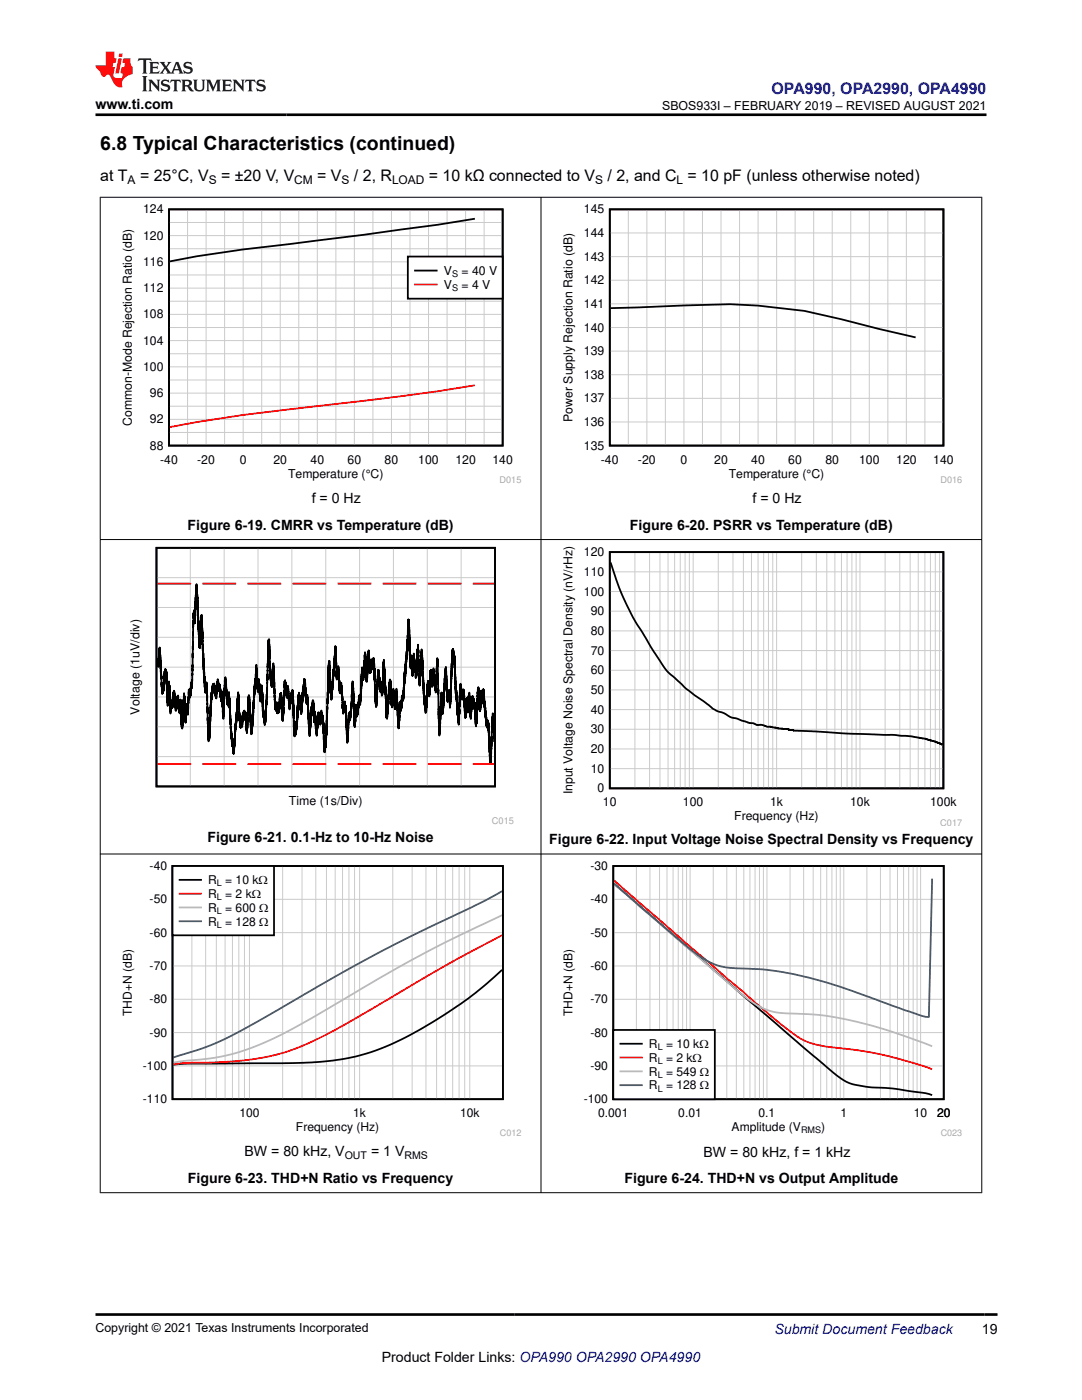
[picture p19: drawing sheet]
<svg xmlns="http://www.w3.org/2000/svg" width="216mm" height="279mm" viewBox="0 0 216 279" stroke-linecap="round" stroke-linejoin="round" font-family="sans-serif">
<defs><g id="words">
<text font-size="3.9" x="20" y="29.9">6.8 Typical Characteristics (continued)</text>
<text font-size="3.2" fill="#00f" x="154" y="18.7">OPA990, OPA2990, OPA4990</text>
<g font-size="3.2">
<text x="20" y="36.1">at T</text>
<text x="27.9" y="36.1">= 25°C, V</text>
<text x="44.1" y="36.1">= ±20 V, V</text>
<text x="63.3" y="36.1">= V</text>
<text x="70.6" y="36.1">/ 2, R</text>
<text x="85.6" y="36.1">= 10 kΩ connected to V</text>
<text x="121.2" y="36.1">/ 2, and C = 10 pF (unless otherwise noted)</text>
</g>
<g font-size="2.8">
<text x="19" y="21.8">www.ti.com</text>
<text x="62.2" y="100.5">f = 0 Hz</text>
<text x="150.1" y="100.5">f = 0 Hz</text>
<text x="37.4" y="105.7">Figure 6-19. CMRR vs Temperature (dB)</text>
<text x="125.7" y="105.7">Figure 6-20. PSRR vs Temperature (dB)</text>
<text x="41.4" y="168.1">Figure 6-21. 0.1-Hz to 10-Hz Noise</text>
<text x="109.6" y="168.4">Figure 6-22. Input Voltage Noise Spectral Density vs Frequency</text>
<text x="48.8" y="230.8">BW = 80 kHz, V</text>
<text x="74" y="230.8">= 1 V</text>
<text x="140.4" y="230.8">BW = 80 kHz, f = 1 kHz</text>
<text x="37.5" y="236">Figure 6-23. THD+N Ratio vs Frequency</text>
<text x="124.6" y="236">Figure 6-24. THD+N vs Output Amplitude</text>
<text x="195.9" y="266.1">19</text>
<text x="76.2" y="271.7">Product Folder Links: OPA990 OPA2990 OPA4990</text>
</g>
<text font-size="2.8" fill="#00f" x="154.5" y="266.2">Submit Document Feedback</text>
<g font-size="2.5">
<text x="132.1" y="21.9">SBOS933I – FEBRUARY 2019 – REVISED AUGUST 2021</text>
<text x="27.8" y="142.6" transform="rotate(-90 27.8 142.6)">Voltage (1uV/div)</text>
<text x="57.6" y="160.6">Time (1s/Div)</text>
<text x="19" y="265.9">Copyright © 2021 Texas Instruments Incorporated</text>
</g>
<g font-size="2.4">
<text x="25.5" y="36.7">A</text>
<text x="41.7" y="36.7">S</text>
<text x="58.7" y="36.7">CM</text>
<text x="68.2" y="36.7">S</text>
<text x="78.2" y="36.7">LOAD</text>
<text x="118.8" y="36.7">S</text>
<text x="135" y="36.7">L</text>
<text x="28.6" y="47.8">120</text>
<text x="28.6" y="42.6">124</text>
<text x="116.5" y="47.3">144</text>
<text x="116.5" y="42.6">145</text>
<text x="28.6" y="53.1">116</text>
<text x="116.5" y="52">143</text>
<text x="28.6" y="58.3">112</text>
<text x="88.6" y="54.9">V</text>
<text x="88.6" y="57.7">V</text>
<text x="92.1" y="54.9">= 40 V</text>
<text x="92.1" y="57.7">= 4 V</text>
<text x="116.5" y="56.7">142</text>
<text x="28.6" y="63.5">108</text>
<text x="116.5" y="61.4">141</text>
<text x="28.6" y="68.8">104</text>
<text x="116.5" y="70.9">139</text>
<text x="116.5" y="66.2">140</text>
<text x="28.6" y="74">100</text>
<text x="116.5" y="75.6">138</text>
<text x="29.9" y="79.3">96</text>
<text x="116.5" y="80.3">137</text>
<text x="26.3" y="85" transform="rotate(-90 26.3 85)">Common-Mode Rejection Ratio (dB)</text>
<text x="29.9" y="89.7">88</text>
<text x="29.9" y="84.5">92</text>
<text x="114.3" y="84.2" transform="rotate(-90 114.3 84.2)">Power Supply Rejection Ratio (dB)</text>
<text x="116.5" y="85">136</text>
<text x="116.5" y="89.7">135</text>
<text x="32" y="92.5">-40</text>
<text x="39.4" y="92.5">-20</text>
<text x="47.8" y="92.5">0</text>
<text x="54.6" y="92.5">20</text>
<text x="57.5" y="95.3">Temperature (°C)</text>
<text x="62" y="92.5">40</text>
<text x="69.4" y="92.5">60</text>
<text x="76.8" y="92.5">80</text>
<text x="83.5" y="92.5">100</text>
<text x="90.9" y="92.5">120</text>
<text x="98.3" y="92.5">140</text>
<text x="119.9" y="92.5">-40</text>
<text x="127.3" y="92.5">-20</text>
<text x="135.8" y="92.5">0</text>
<text x="142.5" y="92.5">20</text>
<text x="145.4" y="95.3">Temperature (°C)</text>
<text x="149.9" y="92.5">40</text>
<text x="157.3" y="92.5">60</text>
<text x="164.7" y="92.5">80</text>
<text x="171.4" y="92.5">100</text>
<text x="178.8" y="92.5">120</text>
<text x="186.2" y="92.5">140</text>
<text x="116.5" y="111">120</text>
<text x="116.5" y="118.9">100</text>
<text x="116.5" y="114.9">110</text>
<text x="117.9" y="122.8">90</text>
<text x="117.9" y="130.6">70</text>
<text x="117.9" y="126.7">80</text>
<text x="117.9" y="134.6">60</text>
<text x="117.9" y="142.4">40</text>
<text x="117.9" y="138.5">50</text>
<text x="117.9" y="146.3">30</text>
<text x="117.9" y="154.2">10</text>
<text x="117.9" y="150.3">20</text>
<text x="114.3" y="158.5" transform="rotate(-90 114.3 158.5)">Input Voltage Noise Spectral Density (nV/rHz)</text>
<text x="119.2" y="158.1">0</text>
<text x="120.3" y="160.9">10</text>
<text x="136.3" y="160.9">100</text>
<text x="153.7" y="160.9">1k</text>
<text x="169.6" y="160.9">10k</text>
<text x="185.6" y="160.9">100k</text>
<text x="146.5" y="163.7">Frequency (Hz)</text>
<text x="29.9" y="173.6">-40</text>
<text x="117.8" y="173.6">-30</text>
<text x="41.5" y="176.5">R</text>
<text x="41.5" y="179.2">R</text>
<text x="45" y="176.5">= 10 k:</text>
<text x="45" y="179.2">= 2 k</text>
<text x="50.2" y="179.2">:</text>
<text x="29.9" y="180.3">-50</text>
<text x="41.5" y="182">R</text>
<text x="41.5" y="184.7">R</text>
<text x="45" y="182">= 600 :</text>
<text x="45" y="184.7">= 128 :</text>
<text x="117.8" y="180.3">-40</text>
<text x="29.9" y="186.9">-60</text>
<text x="117.8" y="186.9">-50</text>
<text x="29.9" y="193.6">-70</text>
<text x="117.8" y="193.6">-60</text>
<text x="26.3" y="202.8" transform="rotate(-90 26.3 202.8)">THD+N (dB)</text>
<text x="29.9" y="200.2">-80</text>
<text x="114.2" y="202.8" transform="rotate(-90 114.2 202.8)">THD+N (dB)</text>
<text x="117.8" y="200.2">-70</text>
<text x="29.9" y="206.9">-90</text>
<text x="117.8" y="206.9">-80</text>
<text x="129.5" y="209.2">R</text>
<text x="132.9" y="209.2">= 10 k:</text>
<text x="28.5" y="213.5">-100</text>
<text x="117.8" y="213.5">-90</text>
<text x="129.5" y="211.9">R</text>
<text x="129.5" y="214.7">R</text>
<text x="132.9" y="211.9">= 2 k</text>
<text x="132.9" y="214.7">= 549 :</text>
<text x="138.2" y="211.9">:</text>
<text x="28.5" y="220.2">-110</text>
<text x="116.5" y="220.2">-100</text>
<text x="129.5" y="217.4">R</text>
<text x="132.9" y="217.4">= 128 :</text>
<text x="47.8" y="222.9">100</text>
<text x="59.1" y="225.7">Frequency (Hz)</text>
<text x="70.5" y="222.9">1k</text>
<text x="91.8" y="222.9">10k</text>
<text x="119.4" y="222.9">0.001</text>
<text x="135.4" y="222.9">0.01</text>
<text x="146" y="225.7">Amplitude (V</text>
<text x="151.4" y="222.9">0.1</text>
<text x="163.9" y="225.7">)</text>
<text x="167.7" y="222.9">1</text>
<text x="182.4" y="222.9">10</text>
<text x="187" y="222.9">20</text>
</g>
<g font-size="2.1">
<text x="68.8" y="231.4">OUT</text>
<text x="80.7" y="231.4">RMS</text>
</g>
<g font-size="1.8">
<text x="90.2" y="55.3">S</text>
<text x="90.2" y="58.1">S</text>
<text x="43.3" y="176.9">L</text>
<text x="43.3" y="179.6">L</text>
<text x="43.3" y="182.4">L</text>
<text x="43.3" y="185.1">L</text>
<text x="131.2" y="209.6">L</text>
<text x="131.2" y="212.3">L</text>
<text x="131.2" y="215.1">L</text>
<text x="131.2" y="217.8">L</text>
<text x="159.8" y="226.1">RMS</text>
</g>
<g font-size="1.8" fill="#a8a8a8">
<text x="99.7" y="96.4">D015</text>
<text x="187.6" y="96.4">D016</text>
<text x="98.1" y="164.5">C015</text>
<text x="187.6" y="164.8">C017</text>
<text x="99.7" y="226.7">C012</text>
<text x="187.7" y="226.7">C023</text>
</g>
</g></defs>
<path d="M33.7 41.8h66.6v47.1h-66.6zM94.8 43.7l-7.4 1.2-14.8 2-24.1 2.9-9.2 1.3-5.4 1.1" fill="none" stroke="#000" stroke-width=".36"/>
<g fill="none" stroke="#cbcbcb" stroke-width=".2">
<path d="M33.7 57.5h66.6M33.7 54.9h66.6M33.7 52.3h66.6M33.7 49.6h66.6M33.7 47h66.6M33.7 44.4h66.6M37.4 41.8v47.1M41.1 41.8v47.1M44.8 41.8v47.1M48.5 41.8v47.1M52.2 41.8v47.1M55.9 41.8v47.1"/>
<path d="M59.6 41.8v47.1M63.3 41.8v47.1M67 41.8v47.1M70.7 41.8v47.1M74.4 41.8v47.1M78.1 41.8v47.1M81.8 41.8v47.1M85.5 41.8v47.1M89.2 41.8v47.1M92.9 41.8v47.1M96.6 41.8v47.1M33.7 78.5h66.6"/>
<path d="M33.7 75.8h66.6M33.7 73.2h66.6M33.7 70.6h66.6M33.7 68h66.6M33.7 65.4h66.6M33.7 62.7h66.6M33.7 60.1h66.6M33.7 86.3h66.6M33.7 83.7h66.6M33.7 81.1h66.6"/>
</g>
<path d="M94.8 76.9a613.8 613.8 0 0 1-37 4.8l-9.3 1.1-9.2 1.4-5.4 1" fill="none" stroke="#f00" stroke-width=".36"/>
<path d="M81.4 51.2h18.9v8.4h-18.9z" fill-rule="evenodd" fill="#fff"/>
<path d="M81.4 51.2h18.9v8.4h-18.9zM82.8 54h4.3" fill="none" stroke="#000" stroke-width=".36"/>
<path d="M82.8 56.8h4.3" fill="none" stroke="#f00" stroke-width=".36"/>
<path d="M111.9 40.8h80.1v55.6h-80.1z" fill-rule="evenodd" fill="#fff"/>
<path d="M121.7 41.8h66.6v47.1h-66.6zM121.8 61.5l23.9-.8 5.6 .3 9.2 1 22.2 5.3" fill="none" stroke="#000" stroke-width=".36"/>
<g fill="none" stroke="#cbcbcb" stroke-width=".2">
<path d="M121.7 55.9h66.6M121.7 51.2h66.6M121.7 46.5h66.6M125.4 41.8v47.1M129.1 41.8v47.1M132.8 41.8v47.1M136.5 41.8v47.1M140.2 41.8v47.1M143.9 41.8v47.1M147.6 41.8v47.1M151.3 41.8v47.1M155 41.8v47.1"/>
<path d="M158.7 41.8v47.1M162.4 41.8v47.1M166.1 41.8v47.1M169.8 41.8v47.1M173.5 41.8v47.1M177.2 41.8v47.1M180.9 41.8v47.1M184.6 41.8v47.1M121.7 79.5h66.6M121.7 74.8h66.6M121.7 70.1h66.6M121.7 65.4h66.6"/>
<path d="M121.7 60.6h66.6M121.7 84.2h66.6"/>
</g>
<path d="M25.5 109.1h77v55.4h-77z" fill-rule="evenodd" fill="#fff"/>
<path d="M31.2 109.3h67.6v47.6h-67.6zM31.4 132.1v.1v-.6l.1 1.4v-1.1l.1 .7v-.6v1.1l.3-3.9 .4 9.3 .1-1.7v1.4l.1-1.5v1.6v-1.5l.1 1.2 .1-1.6v1.1l.1-2.7v.7v-.9v1.2l.1-1.9v1.4l.1-1.4v1.3v-1.7v1.9l.1-1.8 .1 2v-1.6l.3 6.9 .2-4.9 .3 6.4 .1-2.4 .1 1.2v-1.3l.1 1.2v-1.3v1.6v-1.5l.1 1.4v-1.5v1.5l.1-3 .1 1.3v-1.5l.1 1.3v-1.5l.1 1.6v-1.5l.1 2.1v-1.1v1.8v-2.1l.2 3.1v-1.7l.1 1.7v-1.1v.8v-1.3l.1 1.3 .1-2.4v1.4l.1-1.7 .1 1.7v-.8l.1 2.5 .1-1.8 .1 2 .1-2.8 .4 5.8 .3-7.1 .3 6 .2-3.4v.4v-.6l.1 1.1v-1.3l.1 1.8v-1.2v1.2v-1.1l.1 1v-.7v1.2l.2-5.1v1.3l.1-1.2v1.4l.1-1.1v1.2l.2-2.7v1.4l.1-1.8 .1 1.3 .3-14.9v.6v-.7l.1 1.1v-1.7l.1 2.6 .4-7.8 .7 12.8 .4-6.6 .5 14.3v-1.1l.2 2.3v-1.6v1.3v-1.5l.1 1.5 .1-1.8 .1 2.3v-1l.3 10.4v-1.5l.1 1.3 .1-1.4v1l.3-8.2v1.2l.1-2v1.3v-1.5l.1 1.1 .1-2.5 .1 1.4v-1.6v1.7l.1-1.5v1.3l.1-1.4v1.7v-1.9l.1 1.7v-1.3l.1 1.8v-1.6l.1 1.8v-1.3l.2 1.9v-1.8v.4v-.6v1v-1.2l.1 1.3v-1.9v1.4l.1-2.5 .1 2.1 .1-1.4v1.8l.1-1.5 .1 1.5v-1.4v1.2v-1l.3 3.2 .2-2v1.5v-1.3l.3 5.3 .4-8.4 .2 3.8v-1.2v1.1v-.8l.3 2.9v-1.8v1.2l.1-2.1v1.5l.1-1.6 .4 8.8v-1l.2 2.9 .1-1.5v1.7v-1.2v1.2v-1.1l.1 1.8v-1v1.1l.1-1v1.6v-1.8v1.9l.3-5.7v1.3l.3-3.3v1.1v-1.8v1.3v-.9l.1 .7 .2-4.4v1.3v-2l.4 6.9v-1.7v1.7v-1.1l.1 1.3v-1.3v1.4l.1-1.9 .1 1.7v-1.4l.1 1.2v-1.8v2l.1-2.3v1.3l.1-1.8v1.6l.1-1.8v1.4l.1-1.6v1v-1.1l.1 1.5v-1.3v1.3l.1-1.3v1.6v-1.6v1.5l.1-1.3v1.5v-1.5l.3 4.1 .4-7.5 .4 7.7 .1-1.4v1.4l.3-3.7v1l.2-4.9v.2v-.6v.7l.4-5.6v.8l.1-1.7 .2 4.9v-1.4v1.9l.2-2.6v1.5l.1-1.1 .2 3.2v-.9l.1 1.8v-1.9v1.5l.2-2.8v1.2v-1.2v.9l.1-.7 .1 5 .1-1.3 .2 2.7v-1.2v2v-1.5l.1 1.6v-1.2v1.6l.2-2.3v1.1l.2-5v1l.3-9.2v.6v-1v1.4l.1-3.5v-.1v1.2l.1-1.3v1.4v-1.4l.3 8.2v-.4l.1 .8v-1.1l.1 1.9 .1-1.5v1.6l.2-4.7 .4 8.5v-1.2l.1 2v-1.6l.1 1.6v-1.2v1.4v-1.6v1.4l.1-1.6 .1 2v-1.5l.1 1.7 .1-1.9 .1 1.5 .1-1.1v1.4l.1-3.1v.9l.1-1.6 .1 1.4v-1.5l.4 5.6 .5-8.1 .1 2.3 .1-1.2v1.8l.1-1 .1 1.5 .1-2.3v1.6v-1.2l.1 1.1v-1l.3 4.2 .1-2.4v1l.1-1.4v1.7l.1-1.7v.6v-.8v1.6v-1.8l.1 .8v-.9v1v-1.3v1.8v-1.6l.1 1 .1-1.5 .4 9.3 .1-1.6v1.3v-1.5v1.5l.1-1.3v1v-.9v.7v-1.5l.1 1.2 .1-1.9v1.6l.1-2.7v1.2l.3-5.5v1.5l.1-1.9v1.5v-1l.2 1.7v-.9l.1 2.3v-1.2l.1 1.8 .2-3.9v1.8l.1-2.9v1.4l.2-2.3v1.3l.1-2.3v1.5l.1-1.5 .3 4.7v-1.3l.2 1.7v-1.9l.2 2.6v-1.4l.3 7 .3-5.9 .1 1.8 .2-3 .1 1.7 .1-1.1 .1 3.6v-1.3l.1 1.5v-2.2v1.6l.1-1.3 .3 4.5 .3-4.6v1.4l.1-1.3v1.5v-1.6l.2 2v-1.3l.1 1.8 .2-2.9v1.5v-1.1l.1 1.6v-1.4l.1 1.3v-.9v1.4l.1-1.5 .4 7.4v-1.4v1.4l.2-2.1v1.2v-1.7l.1 .8 .5-16v.8l.1-1.2v1.2v-1.2l.4 7.7 .5-6.1v1.2l.1-3.3 .1 1.7 .1-4.2 .3 6.7 .1-1.6v1.5l.1-2.4 .1 1.2v-1.4l.2 5 .1-1.6 .1 2.1v-1.8l.1 1.7 .1-2v1.9v-1.4l.4 5.6 .2-2v1.4l.1-1.8 .2 2.2v-1.2l.3 7.3 .1-1.8v1.4l.2-5.2v1.2l.1-1.7v1.5v-1.1v1.1l.1-1v1.1l.2-1.9v.9l.4-6.8 .4 9.1 .2-4.5 .1 1.4 .1-1.1v2.1v-1.7v1.2l.1-1.3v1.5v-1.5l.1 1.5v-2.1l.1 1.6 .2-3.4 .1 1.8v-1.4l.1 1.5 .3-6.9v1.3l.1-1.9 .2 2.5 .3-5.1v1.2v-1.6l.4 5.9 .4-6.3 .2 4.5v-1.1v1l.2-1.3v1.3v-2.2v1.5l.1-1.9 .2 1.8v-.8v1l.1-2v1.7l.1-2v1.9l.1-1.8 .4 9.7 .5-7.4v1.7v-1.7l.3 4v-1.4v1.5l.1-1.2 .1 1.6v-2.1v1.9l.1-1.8v1.8v-1.6l.1 2.5 .1-2v1.7l.3-6.9 .5 11.5v-1.3l.1 1.6 .2-3.3v1l.2-4.2 .1 1.2v-2.1v2.1v-1.7l.1 1.2v-2.1v1.5l.1-1.4 .1 2.3v-1.2l.1 4 .1-1v1.4l.3-3.7v1.8v-1.5l.3 3.7 .1-1.7 .1 .9v-2.1l.1 .8v-1.9l.5 7.8 .2-5 .1 .5v-.7v1.1v-1.3l.1 2 .2-2.8v1.2v-1.3l.1 1v-1.2l.1 1.1 .1-1.5v.9l.2-5 .1 1.5v-1.9v1.5l.5-6.3v1l.2-6.5 .5 9.8 .1-2.6 .2 4.1 .3-4.5v1.5v-1.1v1.5l.1-.6v.8v-1.1l.2 2.8v-.7l.1 1.8 .1-1.8v1.4l.3-6.2 .3 8.2 .4-7.3 .5 9.6v.3v-1v1.6l.1-1.4v2.1l.1-1.7 .1 2.1v-1.5v2.6v-1.8l.1 1.5 .4-5.9v1.5v-1.7l.3 3.1 .2-5.2v1.4l.1-1.6 .2 3.4v-1.9v1.9l.3-3.6 .4 4.4v-1.4v1.8l.4-6.9 .4 15.5 .3-8.2v1.3l.1-1.7 .2 4.2 .7-9.3 .3 6.4v-1v1.6v-1.3l.1 1.2v-1.6v1.4l.2-2v1.2v-1.3l.2 3.6 .6-11.8 .2 2.1v-1.1v1.3l.1-1v1v-.9l.2 7.5v-1.5l.6 7.4v-1.3v1.6l.4-8.1 .2 2.1v-1.1v1.8v-1.5l.1 1.3v-1v1.6l.1-1.8v1.5l.1-1.8 .1 1.2v-1l.3 5.5 .1-1.3v1.2l.2-3.8 .1 1.2v-1.3l.2 2.9v-2v1.3l.1-2.7v1.1l.1-1.1v1v-1.6l.3 5.3 .3-4.6 .1 1.8 .1-1.7v1.5v-1.1l.1 1.9v-1.8v1.6v-1.5l.1 1.8v-1.3v1.3l.1-1.2 .3 4.8 .3-7.5 .1 1.2v-1.6l.4 4.8 .2-4.1v1.4l.1-1.4 .2 2.6 .1-2.9v1.3l.1-1.2 .4 5.4v-1.2l.1 2.3v-1v1.2v-1.2l.1 1.9v-1.3l.2 1.5v-1.2v1.4v-1.6l.1 1.5v-1.5v1.2v-.8l.1 1.6v-1.1l.4 7.7 .4-10.1 .2 3v-1.2l.1 4" fill="none" stroke="#000" stroke-width=".36"/>
<g fill="none" stroke="#cbcbcb" stroke-width=".2">
<path d="M31.2 115.3h67.6M38 109.3v47.7M44.7 109.3v47.7M51.5 109.3v47.7M58.2 109.3v47.7M65 109.3v47.7M71.8 109.3v47.7M78.5 109.3v47.7M85.3 109.3v47.7M92 109.3v47.7M31.2 139.1h67.6M31.2 133.1h67.6"/>
<path d="M31.2 127.2h67.6M31.2 121.2h67.6M31.2 151h67.6M31.2 145h67.6"/>
</g>
<g fill="none" stroke="#f00" stroke-width=".36">
<path d="M31.4 116.5h6.7M40.4 116.5h6.7M49.4 116.5h6.7M58.4 116.5h6.7M67.4 116.5h6.7M76.4 116.5h6.7M85.3 116.5h6.8M94.3 116.5h4.3M31.4 152.5h6.7M40.4 152.5h6.7M49.4 152.5h6.7M58.4 152.5h6.7"/>
<path d="M67.4 152.5h6.7M76.4 152.5h6.7M85.3 152.5h6.8M94.3 152.5h4.3"/>
</g>
<path d="M111.9 109.1h80.1v55.7h-80.1z" fill-rule="evenodd" fill="#fff"/>
<path d="M121.7 110.2h66.5v47.1h-66.5zM121.8 112.3a52.3 52.3 0 0 0 7.3 15.5l2.2 3.5a19 19 0 0 0 4.6 5.2l1 .9 1.6 1.3 4.3 3.1 1.6 .5 1.6 .9 1 .2 2.5 .9h.8l.7 .4 .9-.1 1.2 .4h.7l1.6 .4 1.7 .1 .7 .2h.4l.2 .1 11.1 .6 8.7 .3 3.6 .2 2.9 .5 2 .6 1.4 .6" fill="none" stroke="#000" stroke-width=".36"/>
<g fill="none" stroke="#cbcbcb" stroke-width=".2">
<path d="M121.7 118.1h66.6M121.7 114.1h66.6M126.7 110.2v47.1M129.6 110.2v47.1M131.7 110.2v47.1M133.3 110.2v47.1M134.6 110.2v47.1M135.7 110.2v47.1M136.7 110.2v47.1M137.6 110.2v47.1M138.3 110.2v47.1M143.3 110.2v47.1"/>
<path d="M146.3 110.2v47.1M148.3 110.2v47.1M149.9 110.2v47.1M151.3 110.2v47.1M152.4 110.2v47.1M153.3 110.2v47.1M154.2 110.2v47.1M155 110.2v47.1M160 110.2v47.1M162.9 110.2v47.1M165 110.2v47.1M166.6 110.2v47.1"/>
<path d="M167.9 110.2v47.1M169 110.2v47.1M170 110.2v47.1M170.8 110.2v47.1M171.6 110.2v47.1M176.6 110.2v47.1M179.5 110.2v47.1M181.6 110.2v47.1M183.2 110.2v47.1M184.6 110.2v47.1M185.7 110.2v47.1M186.6 110.2v47.1"/>
<path d="M187.5 110.2v47.1M121.7 137.7h66.6M121.7 133.8h66.6M121.7 129.8h66.6M121.7 125.9h66.6M121.7 122h66.6M121.7 153.4h66.6M121.7 149.5h66.6M121.7 145.5h66.6M121.7 141.6h66.6"/>
</g>
<path d="M24 171.9h80v54.9h-80z" fill-rule="evenodd" fill="#fff"/>
<path d="M34.4 172.8h65.9v46.6h-65.9zM100.2 193.6a83.2 83.2 0 0 1-25.5 16.1 55.4 55.4 0 0 1-18.6 2.5l-17.9 .1-3.6 .2" fill="none" stroke="#000" stroke-width=".35"/>
<g fill="none" stroke="#cbcbcb" stroke-width=".2">
<path d="M34.4 179.5h66M38.3 172.8v46.6M41 172.8v46.6M43.2 172.8v46.6M44.9 172.8v46.6M46.4 172.8v46.6M47.7 172.8v46.6M48.8 172.8v46.6M49.8 172.8v46.6M56.4 172.8v46.6M60.3 172.8v46.6M63 172.8v46.6"/>
<path d="M65.1 172.8v46.6M66.9 172.8v46.6M68.3 172.8v46.6M69.6 172.8v46.6M70.7 172.8v46.6M71.8 172.8v46.6M78.4 172.8v46.6M82.2 172.8v46.6M85 172.8v46.6M87.1 172.8v46.6M88.9 172.8v46.6M90.3 172.8v46.6"/>
<path d="M91.6 172.8v46.6M92.7 172.8v46.6M93.7 172.8v46.6M34.4 199.4h66M34.4 192.8h66M34.4 186.1h66M34.4 212.7h66M34.4 206.1h66"/>
</g>
<path d="M100.2 186.6l-11.3 6.1-14.9 8.8a91.9 91.9 0 0 1-17.2 8.5 67.8 67.8 0 0 1-19.4 2.1l-2.8 .3" fill="none" stroke="#f00" stroke-width=".35"/>
<path d="M100.2 182.7l-9.8 4.6-7.5 3.9-7.4 4.1-9.7 5.8a85.4 85.4 0 0 1-18.7 9l-4.5 1-8 1" fill="none" stroke="#b8b8b8" stroke-width=".35"/>
<path d="M100.2 177.8l-.1 .1a232.7 232.7 0 0 1-15.6 7.7l-6 3-7.5 4-15.7 9a93.6 93.6 0 0 1-15.6 7.9l-5.1 1.5" fill="none" stroke="#295c75" stroke-width=".35"/>
<path d="M34.4 172.8h20.3v13.9h-20.3z" fill-rule="evenodd" fill="#fff"/>
<path d="M34.4 172.8h20.3v13.9h-20.3zM35.8 175.6h4.3M122.4 172.8h65.9v46.6h-65.9zM122.5 176.4l41.1 35.4a28.1 28.1 0 0 0 5.9 4.4 27.5 27.5 0 0 0 7.9 1l7.3 1 1.3 .4" fill="none" stroke="#000" stroke-width=".35"/>
<path d="M35.8 178.3h4.3M122.5 175.7l25.9 22.4a126.5 126.5 0 0 0 11.2 9.1 20.5 20.5 0 0 0 8.6 2 72.1 72.1 0 0 1 17.8 4.2" fill="none" stroke="#f00" stroke-width=".35"/>
<path d="M122.5 176.5l23.9 20.6a18.1 18.1 0 0 0 8.6 5h.7a74.6 74.6 0 0 1 27.7 5.7l2.6 1M35.8 181.1h4.3" fill="none" stroke="#b8b8b8" stroke-width=".35"/>
<path d="M186 175.4l-.7 27.6-1.3-.2-3.3-1.1-7.9-2.9a75.4 75.4 0 0 0-22.4-5.4l-2-.1a13.8 13.8 0 0 1-10.5-3.8l-15.4-13.2M35.8 183.9h4.3" fill="none" stroke="#295c75" stroke-width=".35"/>
<g fill="none" stroke="#cbcbcb" stroke-width=".2">
<path d="M122.4 179.5h65.9M127 172.8v46.6M129.7 172.8v46.6M131.6 172.8v46.6M133.1 172.8v46.6M134.3 172.8v46.6M135.3 172.8v46.6M136.2 172.8v46.6M137 172.8v46.6M137.7 172.8v46.6M142.3 172.8v46.6M145 172.8v46.6"/>
<path d="M146.9 172.8v46.6M148.4 172.8v46.6M149.6 172.8v46.6M150.7 172.8v46.6M151.5 172.8v46.6M152.3 172.8v46.6M153 172.8v46.6M157.6 172.8v46.6M160.4 172.8v46.6M162.3 172.8v46.6M163.8 172.8v46.6M165 172.8v46.6"/>
<path d="M166 172.8v46.6M166.9 172.8v46.6M167.7 172.8v46.6M168.4 172.8v46.6M173 172.8v46.6M175.7 172.8v46.6M177.6 172.8v46.6M179.1 172.8v46.6M180.3 172.8v46.6M181.3 172.8v46.6M182.2 172.8v46.6M183 172.8v46.6"/>
<path d="M183.7 172.8v46.6M188.3 172.8v46.6M122.4 199.4h65.9M122.4 192.8h65.9M122.4 186.1h65.9M122.4 212.7h65.9M122.4 206.1h65.9"/>
</g>
<path d="M122.4 205.5h20.2v13.9h-20.2z" fill-rule="evenodd" fill="#fff"/>
<path d="M122.4 205.5h20.2v13.9h-20.2zM123.8 208.3h4.3" fill="none" stroke="#000" stroke-width=".35"/>
<path d="M123.8 211.1h4.3" fill="none" stroke="#f00" stroke-width=".35"/>
<path d="M123.8 213.8h4.3" fill="none" stroke="#b8b8b8" stroke-width=".35"/>
<path d="M123.8 216.6h4.3" fill="none" stroke="#295c75" stroke-width=".35"/>
<path d="M19.9 39.4h176.1M20 39.3v198.8M107.9 39.3v198.8M195.9 39.3v198.8M19.9 107.7h176.1M19.9 170.4h176.1M19.9 238h176.1" fill="none" stroke="#000" stroke-width=".2"/>
<path d="M27.7 11.6l-.2 .6 .5-.2h.6v.1v2.2l-.2 .4h1l-.2-.4v-2.2v-.1h.5l.5 .2-.1-.6zM29.8 12.4l.2 .3v1.6l-.2 .4h1.9l.1-.6a1.08 1.08 0 0 1-1.3 .2v-.7h.6l.4 .2v-.7l-.4 .2h-.6v-.5l.2-.2a1 1 0 0 1 1 .3l-.1-.5zM31.8 12.4l1 1.1-1 1.2h.9l-.2-.2 .4-.8 .5 .8-.2 .2h1.6l-.2-.2 .1-.5h1l.1 .5-.1 .2h.9l-.2-.4-.8-1.9h-.5l-1 2.1-.8-1.1 .9-1h-.8l.2 .2-.5 .6-.3-.6 .1-.2zM35.2 12.8l.4 1h-.8zM36.8 12.5a.65 .65 0 0 0-.2 .7 .65 .65 0 0 0 .6 .5l.7 .1 .1 .3a.79 .79 0 0 1-.7 .4 .79 .79 0 0 1-.7-.5l.1 .7 .2-.1a.93 .93 0 0 0 1.1 0 .93 .93 0 0 0 .4-.9 1.46 1.46 0 0 0-1.2-.6l-.1-.3a1.09 1.09 0 0 1 1.2 .2l-.2-.6-.1 .1-.6-.2zM28.4 15.2l.2 .4v2.2l-.2 .4h1l-.2-.4v-2.2l.2-.4zM29.6 15.9l.2 .4v1.5l-.2 .4h.8l-.3-.4v-1.3l1.7 1.8v-2l.2-.4h-.8l.2 .2 .1 1.1-1.2-1.3zM32.3 16a.65 .65 0 0 0-.2 .8 .65 .65 0 0 0 .7 .4l.6 .2 .1 .2a.79 .79 0 0 1-.7 .4 .79 .79 0 0 1-.7-.5l.1 .7 .2-.1a.93 .93 0 0 0 1.1 .1 .93 .93 0 0 0 .4-1 1.46 1.46 0 0 0-1.2-.5l-.1-.4a1.09 1.09 0 0 1 1.2 .2l-.2-.6-.1 .1-.6-.1zM34.1 15.9l-.1 .6a.63 .63 0 0 1 .7-.3l.1 1.6-.3 .4h1l-.2-.4v-1.6a.66 .66 0 0 1 .8 .3l-.1-.6zM36.2 15.9l.2 .4v1.5l-.2 .4h.9l-.2-.2v-.7h.5l.1 .2a.79 .79 0 0 0 1.2 .6l-1-.9a.61 .61 0 0 0 .6-.6 .61 .61 0 0 0-.5-.7zM36.9 16.2h.2a.47 .47 0 0 1 .5 .1 .47 .47 0 0 1 .1 .5l-.2 .1-.6 .1zM38.5 15.9l.2 .2a2.27 2.27 0 0 0 .4 2 1.04 1.04 0 0 0 1.7-.7v-1.3l.2-.2h-.8l.2 .4v1.1a.6 .6 0 0 1-.6 .6 .6 .6 0 0 1-.6-.6v-1.1l.3-.4zM41.1 15.9l.2 .4v1.5l-.2 .4h.7l-.2-.4v-1.4l.9 1.9 .8-1.9v1.4l-.2 .4h1l-.3-.4v-1.5l.3-.4h-.8l-.7 1.5-.7-1.5zM44.3 15.9l.2 .4v1.5l-.2 .4h1.9l.1-.6a1.09 1.09 0 0 1-1.3 .2v-.7h.6l.4 .2v-.6l-.4 .2h-.6v-.6l.2-.1a1.01 1.01 0 0 1 1 .3l-.1-.6zM46.4 15.9l.3 .4v1.5l-.3 .4h.8l-.2-.4v-1.3l1.6 1.8v-2l.2-.4h-.7l.2 .2v1.1l-1.2-1.3zM49 15.9l-.1 .6a.63 .63 0 0 1 .8-.3v1.6l-.3 .4h1l-.2-.4v-1.6a.66 .66 0 0 1 .8 .3l-.1-.6zM51.4 16a.65 .65 0 0 0-.2 .8 .65 .65 0 0 0 .6 .4l.6 .2 .2 .2a.79 .79 0 0 1-.8 .4 .79 .79 0 0 1-.6-.5l.1 .7 .2-.1a.93 .93 0 0 0 1 .1 .93 .93 0 0 0 .5-1 1.46 1.46 0 0 0-1.3-.5l-.1-.4a1.09 1.09 0 0 1 1.3 .2l-.2-.6-.2 .1-.5-.1z" fill="#231f20"/>
<path d="M21.1 10.3v2.7h-2.1l.1 .4 .9 1a.95 .95 0 0 0 .9 .9 .59 .59 0 0 1 .6-.4 .59 .59 0 0 1 .5 .3l.4 .8a1.59 1.59 0 0 0 2.1 1.4 1.61 1.61 0 0 1 1-2.3l1-.3-.1-1.5a1.59 1.59 0 0 1-.4-1.7h-1.4l-.2 .9h.5l-.1 .9h-.5l-.2 .9v.3l.4 .1-.2 .9h-.6a.73 .73 0 0 1-1.1-.7l.3-1.5h-.5l.2-.9h.5l.2-.9h-.5v-1.3zM23.6 11.6l-.6 3.1h.7l.6-3.1zM23.8 10.7l-.1 .6h.7l.1-.6z" fill="#ed1c24"/>
<path d="M19 22.9h177.8M19 262.3h180" fill="none" stroke="#000" stroke-width=".53"/>
<use href="#words"/>
</svg>
